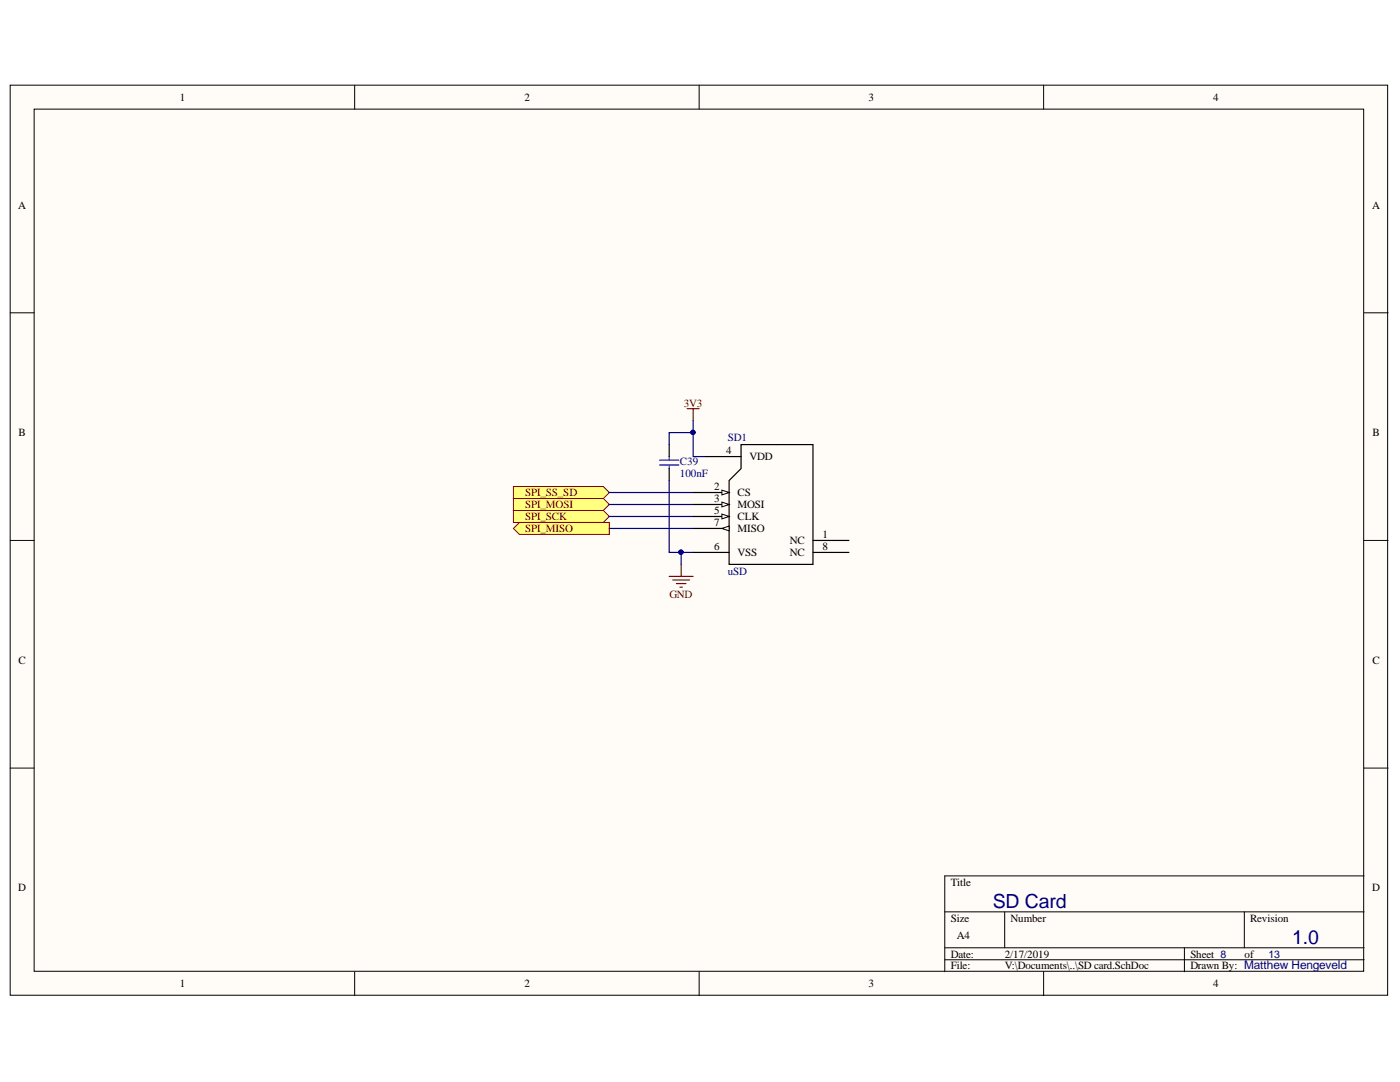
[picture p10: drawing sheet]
<svg xmlns="http://www.w3.org/2000/svg" width="279mm" height="216mm" viewBox="0 0 279 216" stroke-linecap="round" stroke-linejoin="round" font-family="sans-serif">
<defs><g id="words">
<g font-size="3.9" fill="#000080">
<text x="198.1" y="181.1">SD Card</text>
<text x="257.9" y="188.3">1.0</text>
</g>
<g font-size="2.2">
<text x="35.9" y="20.1">1</text>
<text x="104.7" y="20.1">2</text>
<text x="173.3" y="20.1">3</text>
<text x="242.1" y="20.1">4</text>
<text x="3.6" y="41.6">A</text>
<text x="273.9" y="41.6">A</text>
<text x="3.7" y="87">B</text>
<text x="273.9" y="87">B</text>
<text x="144.9" y="90.7">4</text>
<text x="149.6" y="91.9">VDD</text>
<text x="142.6" y="97.8">2</text>
<text x="142.6" y="100.2">3</text>
<text x="147.2" y="99">CS</text>
<text x="147.2" y="101.4">MOSI</text>
<text x="142.6" y="102.6">5</text>
<text x="142.6" y="105">7</text>
<text x="147.2" y="103.8">CLK</text>
<text x="147.2" y="106.2">MISO</text>
<text x="164.1" y="107.3">1</text>
<text x="142.6" y="109.8">6</text>
<text x="147.2" y="111">VSS</text>
<text x="157.6" y="108.6">NC</text>
<text x="157.6" y="111">NC</text>
<text x="164.1" y="109.8">8</text>
<text x="3.7" y="132.5">C</text>
<text x="273.9" y="132.5">C</text>
<text x="3.6" y="177.9">D</text>
<text x="189.8" y="176.7">Title</text>
<text x="273.9" y="177.9">D</text>
<text x="189.8" y="183.9">Size</text>
<text x="201.7" y="183.9">Number</text>
<text x="249.5" y="183.9">Revision</text>
<text x="189.8" y="191.1">Date:</text>
<text x="190.9" y="187.4">A4</text>
<text x="200.5" y="191.1">2/17/2019</text>
<text x="237.6" y="191.1">Sheet 8</text>
<text x="248.4" y="191.1">of</text>
<text x="35.9" y="197">1</text>
<text x="104.7" y="197">2</text>
<text x="173.3" y="197">3</text>
<text x="189.8" y="193.4">File:</text>
<text x="200.5" y="193.4">V:\Documents\..\SD card.SchDoc</text>
<text x="237.6" y="193.4">Drawn By: Matthew Hengeveld</text>
<text x="242.1" y="197">4</text>
</g>
<g font-size="2.2" fill="#800000">
<text x="136.5" y="81.1">3V3</text>
<text x="104.8" y="101.4">SPI_MOSI</text>
<text x="104.8" y="99">SPI_SS_SD</text>
<text x="104.8" y="103.8">SPI_SCK</text>
<text x="104.8" y="106.2">SPI_MISO</text>
<text x="133.6" y="119.3">GND</text>
</g>
<g font-size="2.2" fill="#000080">
<text x="145.3" y="88">SD1</text>
<text x="135.7" y="92.8">C39</text>
<text x="135.7" y="95.2">100nF</text>
<text x="145.3" y="114.8">uSD</text>
</g>
<text font-size="2.1" fill="#000080" x="253.1" y="191.1">13</text>
</g></defs>
<g fill="#fffcf8" stroke="#000" stroke-width=".2">
<path d="M2 17h274.9v181.6h-274.9z"/>
<path d="M6.8 21.8h265.4v172h-265.4z"/>
</g>
<g fill="none" stroke="#000" stroke-width=".2">
<path d="M70.8 17v4.8M139.5 17v4.8M208.3 17v4.8M2 62.4h4.8M272.2 62.4h4.8M2 107.8h4.8M272.2 107.8h4.8M2 153.3h4.8M272.2 153.3h4.8M272.2 174.8h-83.6v19.1M70.8 193.9v4.8M139.5 193.9v4.8"/>
<path d="M188.6 181.9h83.6M188.6 189.1h83.6M188.6 191.5h83.6M200.5 181.9v7.2M208.3 193.9v4.8M236.4 189.1v4.8M248.3 181.9v7.2"/>
</g>
<g fill="#ffff80" stroke="#800000" stroke-width=".2">
<path d="M102.5 101.9h17.9l1.2 1.2-1.2 1.2h-17.9z" fill-rule="evenodd"/>
<path d="M102.5 99.5h17.9l1.2 1.2-1.2 1.2h-17.9z" fill-rule="evenodd"/>
<path d="M102.5 105.4l1.2-1.1h17.9v2.3h-17.9z" fill-rule="evenodd"/>
<path d="M102.5 97.1h17.9l1.2 1.2-1.2 1.2h-17.9z" fill-rule="evenodd"/>
</g>
<path d="M137.1 81.5h2.4M138.3 81.5v2.4M133.6 115h4.7M134.3 115.7h3.3M135 116.4h1.9M135.7 117.2h.5M135.9 112.6v2.4" fill="none" stroke="#800000" stroke-width=".24"/>
<path d="M133.6 88.7v2.4M133.6 93.5v2.4M138.3 98.3h7.2M140.7 91.1h7.2M147.9 88.7h14.3v23.9h-16.7v-16.7l2.4-2.4zM138.3 110.2h7.2" fill="none" stroke="#000" stroke-width=".24"/>
<path d="M131.6 91.8h3.9M131.6 92.8h3.9M133.6 91.1v.7M133.6 92.8v.7" fill="none" stroke="#00f" stroke-width=".24"/>
<path d="M121.6 98.3h16.7M133.6 95.9v14.3h2.3M138.3 86.3h-4.7v2.4M138.3 83.9v7.2h2.4M121.6 105.4h16.7M121.6 100.7h16.7M121.6 103.1h16.7M138.3 110.2h-2.4v2.4" fill="none" stroke="#000080" stroke-width=".24"/>
<g fill="#000080" stroke="#000080" stroke-width=".2">
<circle cx="135.9" cy="110.2" r=".43"/>
<circle cx="138.3" cy="86.3" r=".43"/>
</g>
<path d="M144.1 97.8l1.4 .5-1.4 .5z" fill="#fffcf8"/>
<path d="M144.1 97.8l1.4 .5-1.4 .5z" fill="none" stroke="#000" stroke-width=".2"/>
<path d="M138.3 100.7h7.2" fill="none" stroke="#000" stroke-width=".24"/>
<path d="M144.1 100.2l1.4 .5-1.4 .4z" fill="#fffcf8"/>
<path d="M144.1 100.2l1.4 .5-1.4 .4z" fill="none" stroke="#000" stroke-width=".2"/>
<path d="M138.3 103.1h7.2" fill="none" stroke="#000" stroke-width=".24"/>
<path d="M144.1 102.6l1.4 .5-1.4 .4z" fill="#fffcf8"/>
<path d="M144.1 102.6l1.4 .5-1.4 .4z" fill="none" stroke="#000" stroke-width=".2"/>
<path d="M138.3 105.4h7.2" fill="none" stroke="#000" stroke-width=".24"/>
<path d="M144.1 105.4l1.4-.4v.9z" fill="#fffcf8"/>
<path d="M144.1 105.4l1.4-.4v.9z" fill="none" stroke="#000" stroke-width=".2"/>
<path d="M162.2 107.8h7.2M162.2 110.2h7.2" fill="none" stroke="#000" stroke-width=".24"/>
<use href="#words"/>
</svg>
